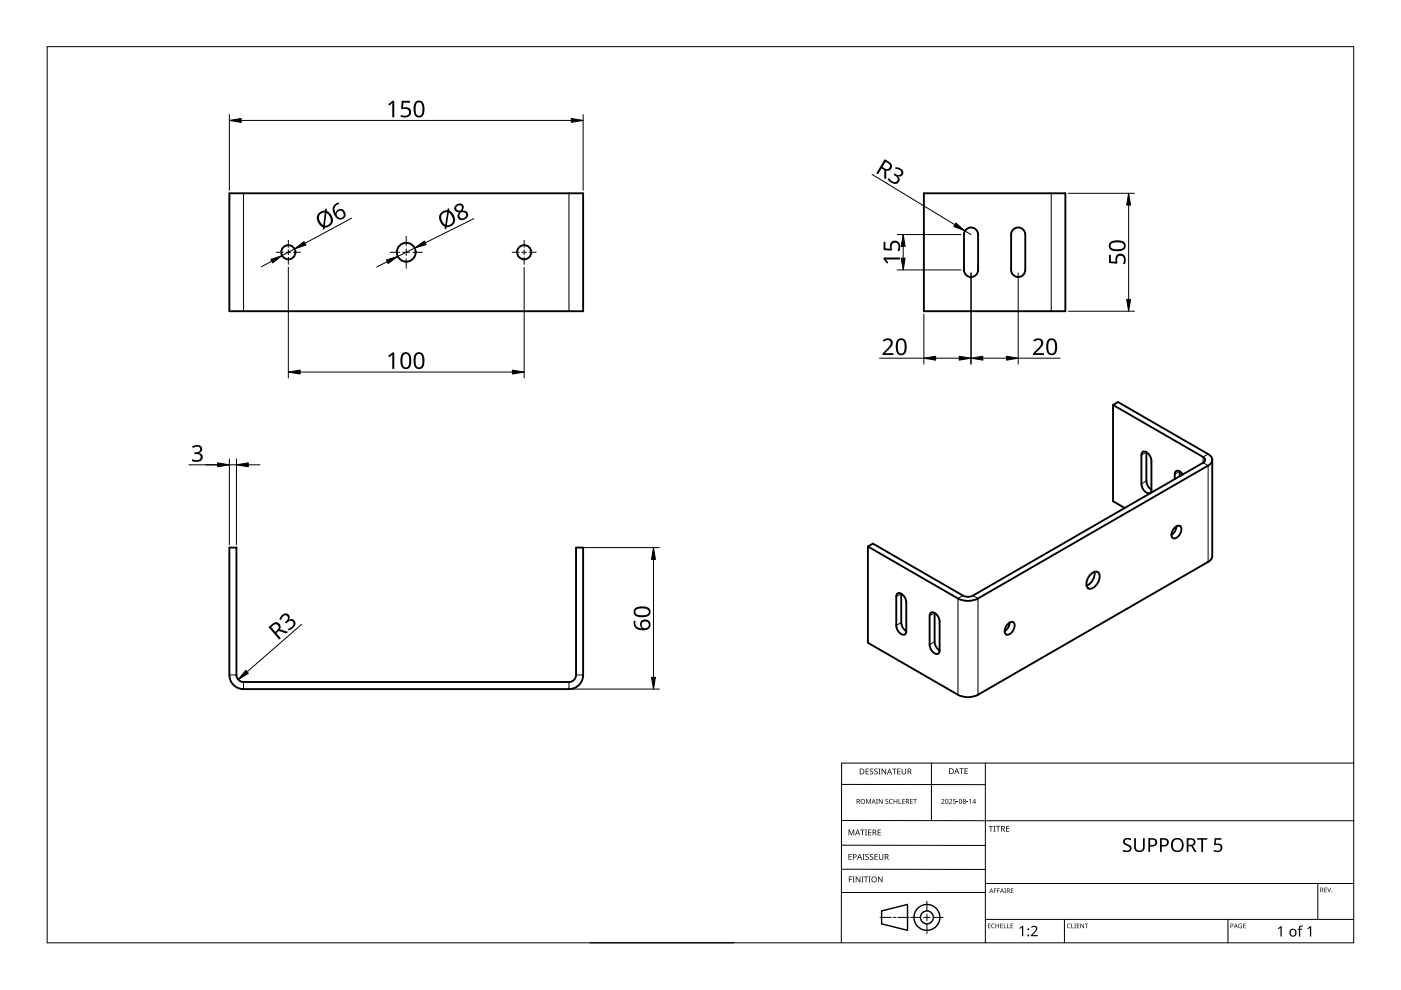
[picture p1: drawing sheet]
<svg xmlns="http://www.w3.org/2000/svg" width="297mm" height="210mm" viewBox="0 0 297 210" stroke-linecap="round" stroke-linejoin="round" font-family="sans-serif">
<g fill="none" stroke="#000" stroke-width=".4">
<path d="M48.6 41h75v25h-75zM195.9 41h30v25h-30zM204.7 48.8a1.5 1.5 0 0 1 1.6-.5 1.5 1.5 0 0 1 1.1 1.4v7.5a1.5 1.5 0 0 1-1.5 1.5 1.5 1.5 0 0 1-1.5-1.5v-7.5zM214.7 48.8a1.5 1.5 0 0 1 1.6-.5 1.5 1.5 0 0 1 1.1 1.4v7.5a1.5 1.5 0 0 1-1.5 1.5 1.5 1.5 0 0 1-1.5-1.5v-7.5zM236 85.9l19.1 11a.65 .65 0 0 1 .4 .6 .65 .65 0 0 1-.4 .6l-48.8 28.2a2.35 2.35 0 0 1-2.1 0l-19.1-11-1.1 .6M236 85.9l1-.6 19.1 11a1.29 1.29 0 0 1 .9 1.2 1.29 1.29 0 0 1-.9 1.2l-48.8 28.2a4.7 4.7 0 0 1-4.2 0l-19.1-11M236 85.9v20.4l2.5 1.4M242.1 95.9a1.1 1.1 0 0 1 1.7 .8l.3 1v6.1a.68 .68 0 0 1-.4 .8 .68 .68 0 0 1-.8-.3l-.6-.7-.3-.7v-6.4zM243.1 95.9v6.1a2.34 2.34 0 0 0 1 1.8M250.1 99.9v1.1M257 97.5v20.4a1.5 1.5 0 0 1-.9 1.2l-48.8 28.2a4.7 4.7 0 0 1-4.2 0l-19.1-11v-20.4M48.6 116.1h1.5v27a1.5 1.5 0 0 0 1.5 1.5h69a1.5 1.5 0 0 0 1.5-1.5v-27h1.5v27a3 3 0 0 1-3 3h-69a3 3 0 0 1-3-3z"/>
<path d="M248.9 112a.92 .92 0 0 1 1.5-.3 2.01 2.01 0 0 1-1.5 2.5 1.07 1.07 0 0 1-.2-1.8zM249.4 111.6a2.34 2.34 0 0 1-1 1.8M250.8 100.6a.93 .93 0 0 0-.7-.7 .93 .93 0 0 0-1 .4v1.3M190.2 126a1.1 1.1 0 0 1 1.6 .7l.3 1v6.1a.68 .68 0 0 1-.4 .8 .68 .68 0 0 1-.8-.3l-.6-.6-.3-.8v-6.4zM191.1 125.9v6.1a2.34 2.34 0 0 0 1 1.8M197.2 130a1.1 1.1 0 0 1 1.7 .7l.3 1.1v6.1a.68 .68 0 0 1-.4 .8 .68 .68 0 0 1-.8-.3l-.6-.7-.3-.8v-6.3zM198.2 130v6.1a2.34 2.34 0 0 0 1 1.8M213.6 132.4a.92 .92 0 0 1 1.4-.3 2.01 2.01 0 0 1-1.4 2.5 1.07 1.07 0 0 1-.3-1.8zM214.1 132a2.34 2.34 0 0 1-1.1 1.8M231.1 121.9a1.23 1.23 0 0 1 1.9-.3 2.68 2.68 0 0 1-1.9 3.2 .94 .94 0 0 1-.8-1.2l.4-1.2zM232.1 121.2a2.92 2.92 0 0 1-1.7 3"/>
<circle cx="61.1" cy="53.5" r="1.5"/>
<circle cx="86.1" cy="53.5" r="2"/>
<circle cx="111.1" cy="53.5" r="1.5"/>
</g>
<g fill="none" stroke="#000" stroke-width=".21">
<path d="M51.6 41v25M120.6 41v25M222.9 41v25M243.1 95.9l-1.1 .6M250.1 99.9l-1 .7M256.1 96.3l-1 .6v1.2l1 .6v20.4M243.1 102l-1.1 .6M191.1 125.9l-1.1 .6M191.1 132l-1.1 .6M198.2 130l-1.1 .6M198.2 136.1l-1.1 .6M204.2 126.3l-1.1 .6v20.4"/>
<path d="M206.3 126.3l1 .6v20.4M48.6 143.1h1.5M51.6 144.6v1.5M120.6 144.6v1.5M122.1 143.1h1.5"/>
</g>
<path d="M10 9.9h277v190h-277z" fill="none" stroke="#000" stroke-width=".21"/>
<g fill="none" stroke="#000" stroke-width=".21">
<path d="M178.4 179.2l30.5 .1M178.4 166.3l30.5 .1M178.5 174h108.6M197.5 161.8v12.2M208.9 161.8v38.1M287 161.8h-108.6v38.1M125.1 199.9h30.5M178.4 184.3h30.5M186.6 194.5h2.4M189.4 194.5h.5M190.4 194.5h2.4M193.1 194.5h2.1"/>
<path d="M195.8 194.5h1.4M196.5 191.1v2M196.5 193.8v1.4M196.5 195.9v2M197.9 194.5h2.1M208.9 189.2h-30.5M208.9 187.3h78.1M208.9 194.9h78.1M225.7 194.9v5M260.4 194.9v5M279.4 187.3v7.6"/>
</g>
<g fill="none" stroke="#000" stroke-width=".3">
<path d="M186.9 193.1l5.5-1.3v5.5l-5.5-1.4z"/>
<circle cx="196.5" cy="194.5" r="1.37"/>
<circle cx="196.5" cy="194.5" r="2.74"/>
</g>
<g fill="#000">
<path d="M179.9 175.9h.2l.4 1 .4-1h.2v1.2h-.1v-1.1l-.4 1.1h-.2l-.4-1.1 .1 1.1h-.2zM182.4 175.9h.9v.1h-.4v1.1h-.1v-1.1h-.4zM183.4 175.9h.4l-.1 .1v1l.1 .1h-.4l.1-.1v-1zM183.6 169.4h.2l.3 .8 .4-.8h.2v1h-.2v-.9l-.4 .9-.4-.9 .1 .9h-.2zM183.5 163h.7v.1h-.5v.4h.5v.1h-.5v.4h.5v.2h-.7zM184.1 175.9h.6v.1h-.5v.4h.5v.1h-.5v.5h.5v.1h-.6zM184.5 163.1l.4-.2 .2 .1v.1a.25 .25 0 0 0-.4-.1 .25 .25 0 0 0 0 .4 .4 .4 0 0 1 .5 .3 .4 .4 0 0 1-.3 .5 .4 .4 0 0 1-.5-.2h.1a.27 .27 0 0 0 .4 .1 .27 .27 0 0 0-.1-.4l-.3-.3zM185.4 163.1l.4-.2 .3 .1-.1 .1a.25 .25 0 0 0-.4-.1 .25 .25 0 0 0 0 .4 .4 .4 0 0 1 .5 .3 .4 .4 0 0 1-.3 .5 .4 .4 0 0 1-.5-.2h.1a.27 .27 0 0 0 .4 .1 .27 .27 0 0 0 0-.4l-.4-.3zM185.8 169.4h.3l-.1 .1v.8l.1 .1h-.3l.1-.1zM186.2 163h.5l-.2 .1v1l.2 .1h-.5l.2-.1v-1zM186.1 175.9h.6v.1h-.5v.4h.5v.1h-.5v.5h.5v.1h-.6zM186.3 169.4h.2l.5 .8v-.8h.1v1h-.1l-.6-.8v.8h-.1z"/>
<path d="M186.9 163h.2l.6 1v-1h.2v1.2h-.2l-.6-1v1h-.2zM187.8 169.5l.3-.1h.2v.2a.25 .25 0 0 0-.3-.1 .25 .25 0 0 0-.1 .3 .25 .25 0 0 0 .3 .1 .32 .32 0 0 1 0 .5 .32 .32 0 0 1-.5-.1 .25 .25 0 0 0 .4 .1 .25 .25 0 0 0 0-.4l-.3-.2zM188.6 169.5l.4-.1h.3l-.1 .2a.41 .41 0 0 0-.6 .3 .41 .41 0 0 0 .6 .4 .48 .48 0 0 1-.6-.1 .48 .48 0 0 1 0-.7zM189.1 163h1v.1h-.4v1.1h-.2v-1.1h-.4zM189.5 169.4h.1v.4h.5v-.4h.1v1h-.1v-.5h-.5v.5h-.1zM190.5 169.4h.2v.9h.4v.1h-.6zM190.2 163h.7v.1h-.5v.4h.5v.1h-.5v.4h.5v.2h-.7zM191.3 169.4h.5v.1h-.4v.3h.4v.1h-.4v.4h.4v.1h-.5zM191.2 163h.1v.8a.32 .32 0 0 0 .3 .3 .32 .32 0 0 0 .4-.4v-.7h.1v.7a.47 .47 0 0 1-.5 .5 .47 .47 0 0 1-.4-.5zM193 169.4h.5v.1h-.4v.3h.4v.1h-.4v.4h.4v.1h-.5zM193.6 169.4h.8v.1h-.3v.9h-.2v-.9h-.3zM199.6 169.5a.37 .37 0 0 1 .6 0 .37 .37 0 0 1-.3 .6l-.2 .2h.5v.1h-.6l.2-.4a.27 .27 0 0 0 .3-.3 .27 .27 0 0 0-.4-.1z"/>
<path d="M201.2 169.5a.37 .37 0 0 1 .6 0 .37 .37 0 0 1-.2 .6l-.2 .2h.5v.1h-.7l.3-.4a.27 .27 0 0 0 .3-.3 .27 .27 0 0 0-.5-.1zM202.1 169.4h.5v.1h-.4v.3a.34 .34 0 0 1 .5 .2 .34 .34 0 0 1-.2 .4 .34 .34 0 0 1-.5-.1 .29 .29 0 0 0 .5 0 .29 .29 0 0 0 0-.4 .29 .29 0 0 0-.4 0zM202.8 170l.4 .1zM203.4 162.9h.9v.1h-.4v1.1h-.1v-1.1h-.4zM204.9 170l.4 .1zM204.5 162.9h.7v.1h-.5v.4h.4v.1h-.4v.5h.5v.1h-.7zM205.5 169.6l.3-.2v1h-.1v-.9zM209.6 175.1h.9v.2h-.3v1h-.2v-1h-.4zM210.6 175.1h.5l-.2 .1v1l.2 .1h-.5l.2-.1v-1zM211.2 175.1h.9v.2h-.4v1h-.2v-1h-.3zM213.3 175.1h.7v.2h-.5v.3h.5v.2h-.5v.4h.5v.1h-.7zM238.2 178a1.38 1.38 0 0 1 1.6-.2l-.1 .3-.3-.1a.55 .55 0 0 0-.9 .3 .55 .55 0 0 0 .6 .7 .88 .88 0 0 1 .8 1.1 .88 .88 0 0 1-1.3 .6l-.5-.2v-.3h.2a.82 .82 0 0 0 1.2-.3l-.1-.4-.4-.2a.88 .88 0 0 1-.8-1.3z"/>
<path d="M240.5 177.7h.3v1.9a.76 .76 0 0 0 .8 .7 .76 .76 0 0 0 .7-.7v-1.9h.4v1.9a1.12 1.12 0 0 1-1.1 1.1 1.12 1.12 0 0 1-1.1-1.1zM257.5 177.7h1.5v.3h-1.2v.9a.98 .98 0 0 1 1.4 .8 .98 .98 0 0 1-1.3 1l-.6-.2v-.3a.84 .84 0 0 0 1 .2 .84 .84 0 0 0 .5-.8 .81 .81 0 0 0-1.2-.4l-.2-.1zM180 185.8h.7v.2h-.6v.4h.5v.1h-.5v.6h-.1zM179.9 181.1h.7v.1h-.5v.4h.4v.1h-.4v.5h.5v.1h-.7zM180.8 185.8h.4l-.1 .2v.9l.1 .2h-.4l.1-.2v-.9zM181.4 185.8h.2l.7 1.1v-1.1h.1v1.3h-.2l-.6-1v1h-.2zM182.6 185.8h.5l-.2 .2v.9l.2 .2h-.5l.2-.2v-.9zM182.9 181.1h.4l-.1 .1v1l.1 .1h-.4l.1-.1v-1zM183.2 185.8h.9v.2h-.4v1.1h-.2v-1.1h-.3zM183.5 181.2l.5-.1h.2v.2a.25 .25 0 0 0-.4-.1 .25 .25 0 0 0 0 .4 .4 .4 0 0 1 .4 .3 .4 .4 0 0 1-.2 .4 .4 .4 0 0 1-.5-.2 .27 .27 0 0 0 .5 .1 .27 .27 0 0 0-.1-.4l-.4-.3zM184.2 185.8h.4l-.1 .2v.9l.1 .2h-.4l.1-.2v-.9zM184.5 181.2l.4-.1h.2v.2a.25 .25 0 0 0-.4-.1 .25 .25 0 0 0 0 .4 .4 .4 0 0 1 .5 .3 .4 .4 0 0 1-.3 .4 .4 .4 0 0 1-.5-.2h.1a.27 .27 0 0 0 .4 .1 .27 .27 0 0 0-.1-.4l-.3-.3z"/>
<path d="M185.4 181.1h.7v.1h-.5v.4h.5v.1h-.5v.5h.5v.1h-.7zM186.2 185.8h.1l.7 1.1v-1.1h.1v1.3h-.2l-.6-1v1h-.1zM186.3 181.1h.2v.8a.32 .32 0 0 0 .3 .3 .32 .32 0 0 0 .3-.3v-.8h.2v.8a.47 .47 0 0 1-.5 .4 .47 .47 0 0 1-.5-.4zM209.5 195.8h.5l-.4 .1v.3h.4l-.4 .1v.4l.4 .1h-.5zM210.3 196l.3-.2 .3 .1v.1a.39 .39 0 0 0-.6 .3 .39 .39 0 0 0 .6 .4 .46 .46 0 0 1-.7-.1 .46 .46 0 0 1 .1-.6zM210.7 188.4h.6l-.4 .1v.3h.4l-.4 .1v.4h-.2zM211.4 188.4h.6l-.4 .1v.3h.4l-.4 .1v.4h-.2zM211.1 195.8h.1v.4h.5v-.4h.1v1h-.1v-.5h-.5v.5h-.1zM212.1 195.8h.5l-.4 .1v.3h.4l-.4 .1v.4l.4 .1h-.5zM212.8 195.8h.2v.9l.4 .1h-.6zM212.9 188.4h.4l-.1 .1 .1 .8h-.4l.2-.1zM213.6 195.8h.1v.9l.4 .1h-.5z"/>
<path d="M214.3 195.8h.5l-.4 .1v.3h.4l-.4 .1v.4l.4 .1h-.5zM214.3 188.4h.6l-.5 .1v.3h.4l-.4 .1v.3l.5 .1h-.6zM216.1 196.8l.6-.5h.2v2.2h-.2v-1.9l-.4 .4zM218.6 196.5a.76 .76 0 0 1 1.2 0 .76 .76 0 0 1-.3 1.2l-.6 .6h1.1v.2h-1.4v-.2l.8-.8a.52 .52 0 0 0 .2-.8 .52 .52 0 0 0-.9 0zM226.3 196l.4-.2 .3 .1-.1 .1a.39 .39 0 0 0-.6 .3 .39 .39 0 0 0 .6 .4 .46 .46 0 0 1-.6-.1 .46 .46 0 0 1 0-.6zM227.1 195.8h.2v.9l.4 .1h-.6zM227.8 195.8h.3l-.1 .1 .1 .9h-.3l.1-.1zM228.3 195.8h.5l-.4 .1v.3h.4l-.4 .1v.4l.4 .1h-.5zM229.1 195.8h.1l.5 .8v-.8h.1v1h-.1l-.5-.8v.8h-.1zM230 195.8h.7l-.3 .1v.9h-.1v-.9zM253.8 177.7h2.2v.3h-.9v2.6h-.4v-2.6h-.9zM262.7 196l.6-.1-.1 .1a.4 .4 0 0 0-.5 .3 .4 .4 0 0 0 .5 .4v-.3l-.2-.1h.3v.5a.53 .53 0 0 1-.7-.1 .53 .53 0 0 1 .1-.7z"/>
<path d="M263.6 195.8h.5l-.4 .1v.3h.4l-.4 .1v.4l.4 .1h-.5zM270.9 196.8l.6-.4h.2v2.2h-.2v-1.9l-.4 .3zM275.5 196.4l.7-.1v.2h-.4l-.1 .2v.2h.4v.2h-.4v1.5h-.3v-1.5h-.3l.3-.2zM277.2 196.8l.6-.4h.2v2.2h-.3v-1.9l-.4 .3zM280.8 188.2h.5l-.4 .1v.3h.4l-.4 .1v.4l.4 .1h-.5zM281.4 188.2h.1l.3 .8 .3-.8h.1l-.3 1h-.1z"/>
<path d="M181.6 169.4h.3a.29 .29 0 0 1 .4 .2 .29 .29 0 0 1-.2 .4l.3 .4h-.2l-.2-.4h-.2v.4h-.2zM181.8 169.5v.4h.1a.2 .2 0 0 0 .2-.2 .2 .2 0 0 0-.2-.2z"/>
<path d="M181.8 175.9h.1l.5 1.2h-.2l-.1-.4h-.5l-.2 .4h-.1zM181.8 176l-.2 .6h.4z"/>
<path d="M182.3 163h.4a.61 .61 0 0 1 .6 .6 .61 .61 0 0 1-.7 .6h-.3zM182.4 163.1v.9h.2a.48 .48 0 0 0 .5-.4 .48 .48 0 0 0-.5-.5z"/>
<path d="M182.4 169.9a.51 .51 0 0 1 1 0 .51 .51 0 0 1-1 0zM182.6 169.9a.4 .4 0 0 0 .8 0 .4 .4 0 0 0-.8 0z"/>
<path d="M185 175.9h.3a.35 .35 0 0 1 .5 .2 .35 .35 0 0 1-.3 .5l.4 .5h-.2l-.3-.5h-.2v.5h-.2zM185.2 176v.5h.1a.23 .23 0 0 0 .3-.3 .23 .23 0 0 0-.3-.2z"/>
<path d="M185.2 169.4l.5 1-.3-.3h-.4l-.2 .3zM185.2 169.5l-.1 .5h.3z"/>
<path d="M188.5 163h.2l.4 1.2h-.1l-.2-.4h-.5l-.1 .4h-.2zM188.6 163.1l-.2 .6h.4z"/>
<path d="M192.1 169.4h.3a.29 .29 0 0 1 .3 .2 .29 .29 0 0 1-.2 .4l.3 .4h-.1l-.3-.4h-.2v.4h-.1zM192.2 169.5v.4h.2a.2 .2 0 0 0 .2-.2 .2 .2 0 0 0-.3-.2z"/>
<path d="M192.4 163h.4a.35 .35 0 0 1 .4 .2 .35 .35 0 0 1-.2 .4l.3 .6h-.2l-.3-.5h-.2v.5h-.2zM192.6 163.1v.4h.2a.23 .23 0 0 0 .3-.2 .23 .23 0 0 0-.3-.2z"/>
<path d="M200.5 169.5l.3-.1 .2 .2v.5l-.2 .3h-.2l-.2-.2zM200.6 169.6l-.1 .1a.37 .37 0 0 0 0 .4 .37 .37 0 0 0 .4 .2 .4 .4 0 0 0 .1-.5 .4 .4 0 0 0-.4-.2z"/>
<path d="M201.2 162.9h.4a.61 .61 0 0 1 .6 .6 .61 .61 0 0 1-.6 .6h-.4zM201.4 163v1h.1a.48 .48 0 0 0 .5-.5 .48 .48 0 0 0-.4-.5z"/>
<path d="M202.8 162.9h.1l.5 1.2h-.2l-.1-.4h-.5l-.1 .4h-.2zM202.8 163l-.1 .6h.3z"/>
<path d="M203.4 169.5l.4-.1 .1 .2 .1 .5-.2 .3h-.3l-.2-.2zM203.5 169.6v.1a.37 .37 0 0 0-.1 .4 .37 .37 0 0 0 .4 .2 .4 .4 0 0 0 .1-.5 .4 .4 0 0 0-.4-.2z"/>
<path d="M204.2 169.5a.29 .29 0 0 1 .5-.1 .29 .29 0 0 1-.1 .5 .29 .29 0 0 1 .1 .4 .29 .29 0 0 1-.5 0 .29 .29 0 0 1 .1-.4zM204.2 170.2a.2 .2 0 0 0 .4 0 .2 .2 0 0 0-.4 0zM204.3 169.7a.17 .17 0 0 0 .3 0 .17 .17 0 0 0-.3 0z"/>
<path d="M206.7 169.4h.1v.7h.1l-.1 .3h-.1v-.2h-.5zM206.7 169.5l-.4 .6h.4z"/>
<path d="M212.3 175.1h.3a.35 .35 0 0 1 .4 .3 .35 .35 0 0 1-.2 .4l.3 .5h-.2l-.3-.5h-.2v.5h-.1zM212.4 175.2v.5h.2a.23 .23 0 0 0 .3-.2 .23 .23 0 0 0-.3-.3z"/>
<path d="M243.5 177.7h.7a.92 .92 0 0 1 1.1 .9 .92 .92 0 0 1-1.1 .9h-.4v1.1h-.3zM243.8 178v1.2a.73 .73 0 0 0 .9-.1 .73 .73 0 0 0 .2-.8l-.4-.2z"/>
<path d="M245.9 177.7h.8a.92 .92 0 0 1 1.1 .9 .92 .92 0 0 1-1.2 .9h-.3v1.1h-.4zM246.3 178v1.2a.73 .73 0 0 0 .8-.1 .73 .73 0 0 0 .3-.8l-.4-.2z"/>
<path d="M248.6 178.1a1.44 1.44 0 0 1 1.9-.2 1.44 1.44 0 0 1 .4 1.9 1.39 1.39 0 0 1-1.9 .8 1.39 1.39 0 0 1-.7-1.9zM249 178.2a1.23 1.23 0 0 0 .5 2.1 1.23 1.23 0 0 0 1.1-.9 1.23 1.23 0 0 0-.6-1.3l-.6-.1z"/>
<path d="M251.6 177.7h.8a.84 .84 0 0 1 1 .6 .84 .84 0 0 1-.5 1l.8 1.3h-.4l-.7-1.2h-.6v1.2h-.4zM252 178v1.1h.4a.56 .56 0 0 0 .7-.5 .56 .56 0 0 0-.7-.6z"/>
<path d="M180.8 181.1h.4a.41 .41 0 0 1 .4 .5 .41 .41 0 0 1-.6 .2v.5h-.2zM181 181.2v.5a.29 .29 0 0 0 .5-.3 .29 .29 0 0 0-.5-.2z"/>
<path d="M182.2 181.1h.1l.5 1.2h-.2l-.1-.4h-.5l-.1 .4h-.2zM182.3 181.2l-.2 .6h.3z"/>
<path d="M184.7 186.5a.61 .61 0 0 1 1.2 0 .61 .61 0 0 1-1.2 0zM184.9 186.5a.45 .45 0 0 0 .9 0 .45 .45 0 0 0-.9 0z"/>
<path d="M187.6 181.1h.3a.35 .35 0 0 1 .5 .2 .35 .35 0 0 1-.3 .4l.4 .6h-.2l-.3-.5h-.3v.5h-.1zM187.7 181.2v.5h.2a.23 .23 0 0 0 .3-.3 .23 .23 0 0 0-.3-.2z"/>
<path d="M210.1 188.4l.5 .9-.2-.3h-.4l-.3 .3zM210.2 188.5l-.2 .4h.3z"/>
<path d="M212.4 188.4l.5 .9-.3-.3h-.3l-.3 .3zM212.4 188.5l-.1 .4h.3z"/>
<path d="M213.5 188.4h.2a.28 .28 0 0 1 .4 .2 .28 .28 0 0 1-.2 .3l.3 .4-.4-.4h-.2v.4h-.1zM213.6 188.5v.3h.1a.19 .19 0 0 0 .3-.2 .19 .19 0 0 0-.3-.1z"/>
<path d="M260.9 195.8h.2a.32 .32 0 0 1 .4 .4 .32 .32 0 0 1-.5 .2v.4h-.1zM261 195.9v.4a.24 .24 0 0 0 .4-.2 .24 .24 0 0 0-.4-.2z"/>
<path d="M262 195.8l.4 1-.2-.3h-.4l-.2 .3zM262 196l-.1 .4h.3z"/>
<path d="M273.6 197.1a.82 .82 0 0 1 1.2 .1 .82 .82 0 0 1-.2 1.2 .82 .82 0 0 1-1.2-.4zM273.8 197.2a.6 .6 0 0 0-.1 .8 .6 .6 0 0 0 .8 .2l.1-.3a.53 .53 0 0 0-.1-.6 .53 .53 0 0 0-.7-.1z"/>
<path d="M279.9 188.2h.3a.28 .28 0 0 1 .3 .2 .28 .28 0 0 1-.1 .3l.2 .5-.3-.4h-.2v.4h-.2zM280.1 188.3v.4h.1a.19 .19 0 0 0 .2-.2 .19 .19 0 0 0-.2-.2z"/>
<circle cx="218" cy="198.3" r=".2"/>
<circle cx="218" cy="197" r=".2"/>
<circle cx="282.4" cy="189.1" r=".09"/>
</g>
<g fill="none" stroke="#000" stroke-width=".21">
<path d="M58.6 53.5h1.5M60.6 53.5h1.1M61.1 50.9v1.5M61.1 53v1M61.1 54.5v1.5M62.2 53.5h1.5M82.7 53.5h2M85.4 53.5h1.4M86.1 50.1v2M86.1 52.8v1.4M86.1 54.9v2M87.5 53.5h2"/>
<path d="M108.6 53.5h1.5M110.6 53.5h1.1M111.1 50.9v1.5M111.1 53v1M111.1 54.5v1.5M112.2 53.5h1.5"/>
</g>
<g fill="none" stroke="#000" stroke-width=".21">
<path d="M48.6 24.3v16.1M51.1 25.5h70M123.6 24.3v16.1M184.9 37l17.6 10.7M57.6 55.4l-2.2 1.2M61.1 56.7v23.4M62.5 52.8l-2.7 1.4M74.6 46.3l-9.9 5.3M82.1 55.5l-2.2 1.1M87.9 52.6l-3.6 1.8M100.5 46.4l-10.3 5.1M111.1 56.7v23.4"/>
<path d="M190.2 49.7h13.6M190.2 57.2h13.6M191.5 52.2v2.5M204.6 49l1.3 .7M205.9 57.9v19.3M215.9 57.9v19.3M226.5 41h14M239.3 43.5v20M63.6 78.9h45M186.5 75.9h9.4M195.9 66.6v10.6M198.4 75.9h5"/>
<path d="M208.4 75.9h5M215.9 75.9h8.9M226.5 66h14M40 98.6h10.1M48.6 97.3v18.2M50.1 97.3v18.2M52.6 98.6h2.5M122.8 116.1h17M138.6 118.6v25M63.9 132.4l-13.4 11.7M121.3 146.1h18.5"/>
</g>
<g fill="#000" stroke="#000" stroke-width=".21">
<path d="M48.6 25.5l2.5-.4v.9zM121.1 25.1l2.5 .4-2.5 .5zM57.4 55l2.4-.8-2 1.5zM62.5 52.8l2-1.6 .4 .8zM81.9 55.1l2.4-.7-2 1.5zM87.9 52.6l2.1-1.5 .3 .8zM191.5 49.7l.4 2.5h-.8zM191.1 54.7h.8l-.4 2.5zM202.7 47.3l1.9 1.7-2.4-1zM239.3 41l.4 2.5h-.8zM61.1 78.9l2.5-.4v.8zM108.6 78.5l2.5 .4-2.5 .4z"/>
<path d="M195.9 75.9l2.5-.4v.9zM203.4 75.5l2.5 .4-2.5 .5zM205.9 75.9l2.5-.4v.9zM213.4 75.5l2.5 .4-2.5 .5zM238.9 63.5h.8l-.4 2.5zM46.1 98.1l2.5 .5-2.5 .4zM50.1 98.6l2.5-.5v.9zM138.6 116.1l.4 2.5h-.9zM52.1 142.1l.6 .7-2.2 1.3zM138.1 143.6h.9l-.4 2.5z"/>
</g>
<g fill="#000">
<path d="M82.3 22.1l.9-.7h.4v3.5h-.4v-3.1l-.7 .6zM85.2 21.4h1.7v.4h-1.4v1a1.17 1.17 0 0 1 1.7 .9 1.17 1.17 0 0 1-1.6 1.2l-.6-.2v-.4a1.03 1.03 0 0 0 1.7-.5 .93 .93 0 0 0-1.4-.6l-.3-.2zM189.8 35.5a1.25 1.25 0 0 1 1.3 .3 1.25 1.25 0 0 1 .3 1.2 .85 .85 0 0 1-1 .4 .93 .93 0 0 1 .1 1.3 .93 .93 0 0 1-1.3 .2l-1-.8 .2-.4a1.24 1.24 0 0 0 1.8 .7 .71 .71 0 0 0-.5-1.2l-.2-.1 .1-.3a.81 .81 0 0 0 .8 .4 .81 .81 0 0 0 .7-.6 1.02 1.02 0 0 0-1.2-.8zM187.3 51.3h.4v1.4h1a1.17 1.17 0 0 1 1-1.7 1.17 1.17 0 0 1 1.2 1.6l-.2 .6h-.4a1.03 1.03 0 0 0 .3-1 1.03 1.03 0 0 0-.9-.7 .93 .93 0 0 0-.6 1.4l-.1 .2-1.7-.1zM187.3 54.6h3.5v.4h-3l.6 .7-.3 .2-.8-.9zM235.1 54h.4v1.4l1 .1a1.17 1.17 0 0 1 1-1.7 1.17 1.17 0 0 1 1.2 1.6l-.2 .6h-.4a1.03 1.03 0 0 0-.5-1.8 .93 .93 0 0 0-.7 1.5l-.1 .2-1.7-.1zM82.3 75.5l.9-.8h.4v3.5h-.4v-3l-.7 .5zM187.2 72.1a1.16 1.16 0 0 1 1.3-.4 1.16 1.16 0 0 1 .8 1.2l-.3 .6-1.3 1.4h1.7v.4h-2.3v-.4l1.1-1.1a.98 .98 0 0 0 .3-1.7h-.5l-.6 .3zM219.1 72.1a1.16 1.16 0 0 1 1.3-.4 1.16 1.16 0 0 1 .8 1.2l-.3 .6-1.3 1.4h1.7v.4h-2.3v-.4l1.1-1.1a.98 .98 0 0 0 .3-1.7h-.5l-.6 .3zM40.7 94.7a1.25 1.25 0 0 1 1.2-.4 1.25 1.25 0 0 1 1 .9 .85 .85 0 0 1-.7 .9 .93 .93 0 0 1 .8 1 .93 .93 0 0 1-1 .8l-1.3-.2v-.4a1.24 1.24 0 0 0 1.8-.3 .71 .71 0 0 0-.9-.7h-.4v-.4a.81 .81 0 0 0 .9-.1 .81 .81 0 0 0 .3-.8 1.02 1.02 0 0 0-1.5 0zM59.8 130.4a.88 .88 0 0 1 1.3-.2 .88 .88 0 0 1 .1 1.2 .93 .93 0 0 1 1.3 .3 .93 .93 0 0 1-.2 1.3l-1.1 .7-.2-.3a1.24 1.24 0 0 0 1.1-1.5 .71 .71 0 0 0-1.2 .1l-.3 .2-.2-.3a.81 .81 0 0 0 .6-.6 .81 .81 0 0 0-.3-.8 1.02 1.02 0 0 0-1.1 1l-.4-.1z"/>
<path d="M88.1 21.6a1.16 1.16 0 0 1 1.3-.1 1.16 1.16 0 0 1 .6 1.2 1.69 1.69 0 0 1-1 2.2 1.27 1.27 0 0 1-1.3-1.6l.1-1.1zM88.4 21.9a2.16 2.16 0 0 0 .3 2.6 .82 .82 0 0 0 .9-1 1.35 1.35 0 0 0-.8-1.8z"/>
<path d="M187.6 33.7l.8 .5a1 1 0 0 1 .7 1.3 1 1 0 0 1-1.2 .7v1.8l-.4-.2v-1.7l-.6-.4-.7 1.3-.4-.3zM187.8 34.3l-.7 1.1 .4 .3a.67 .67 0 0 0 1.1-.2 .67 .67 0 0 0-.4-.9z"/>
<path d="M67.6 45.2l.7-.4 .6-.2 .1-.3h.3v.4a1.81 1.81 0 0 1 1.3 1.9 1.81 1.81 0 0 1-1.6 1.7h-.2v.4l-.4-.1 .1-.4a2 2 0 0 1-.9-3zM69.2 45.2l-.3 2.6a1.23 1.23 0 0 0 1.2-.7 1.23 1.23 0 0 0-.4-1.5zM67.9 45.4a1.51 1.51 0 0 0 .6 2.3l.4-2.6h-.5z"/>
<path d="M70.9 43.4l.9-.5 .1 .3a1.18 1.18 0 0 0-.7 2 1.08 1.08 0 0 1 1.4-.9 1.08 1.08 0 0 1 .7 1.5 1.22 1.22 0 0 1-1.3 .8 1.22 1.22 0 0 1-1.1-1l-.4-1a1.33 1.33 0 0 1 .4-1.2zM71.4 45.5a.76 .76 0 0 0 1.5 0 .76 .76 0 0 0-1.5 0z"/>
<path d="M93.4 45.2a1.92 1.92 0 0 1 1.5-.6v-.4h.4l-.1 .4a1.81 1.81 0 0 1 1.3 1.9 1.81 1.81 0 0 1-1.6 1.7h-.2l-.1 .4-.3-.1v-.4a2.05 2.05 0 0 1-.9-2.9zM95.2 45.1l-.5 2.7a1.23 1.23 0 0 0 1.3-.8 1.23 1.23 0 0 0-.3-1.4zM93.8 45.3a1.51 1.51 0 0 0 .6 2.3l.4-2.6h-.5z"/>
<path d="M96.6 43.5a.93 .93 0 0 1 1.1-.4 .93 .93 0 0 1 .6 1l-.3 .5a1 1 0 0 1 1.3 .9 1 1 0 0 1-1 1.1 .94 .94 0 0 1-1.2-.4 .94 .94 0 0 1 .2-1.2h-.2a.84 .84 0 0 1-.7-.5 .84 .84 0 0 1 .2-1zM97.4 45.7a.7 .7 0 0 0 1.4 0 .7 .7 0 0 0-1.4 0zM96.8 44.1a.58 .58 0 0 0 1.1 0 .58 .58 0 0 0-1.1 0z"/>
<path d="M235.3 51.4a2.6 2.6 0 0 1 3.3 .2 1.22 1.22 0 0 1-.2 1.3 1.22 1.22 0 0 1-1.3 .4 1.53 1.53 0 0 1-2-1zM235.6 51.7a.75 .75 0 0 0 0 .9 .75 .75 0 0 0 .9 .2h1a.69 .69 0 0 0 .8-.7 .69 .69 0 0 0-.8-.7h-1.3z"/>
<path d="M85.3 74.9a1.16 1.16 0 0 1 1.4-.1 1.16 1.16 0 0 1 .5 1.3 1.69 1.69 0 0 1-1 2.2 1.27 1.27 0 0 1-1.3-1.6l.1-1zM85.6 75.2a2.16 2.16 0 0 0 .3 2.7 .82 .82 0 0 0 .9-1.1 1.35 1.35 0 0 0-.8-1.8z"/>
<path d="M88.1 74.9a1.16 1.16 0 0 1 1.3-.1 1.16 1.16 0 0 1 .6 1.3 1.69 1.69 0 0 1-1 2.2 1.27 1.27 0 0 1-1.3-1.6l.1-1zM88.4 75.2a2.16 2.16 0 0 0 .3 2.7 .82 .82 0 0 0 .9-1.1 1.35 1.35 0 0 0-.8-1.8z"/>
<path d="M190.4 72a1.16 1.16 0 0 1 1.3-.1 1.16 1.16 0 0 1 .5 1.2 1.69 1.69 0 0 1-1 2.2 1.27 1.27 0 0 1-1.3-1.6l.1-1.1zM190.6 72.3a2.16 2.16 0 0 0 .3 2.6 .82 .82 0 0 0 .9-1 1.35 1.35 0 0 0-.7-1.8z"/>
<path d="M222.3 72a1.16 1.16 0 0 1 1.3-.1 1.16 1.16 0 0 1 .5 1.2 1.69 1.69 0 0 1-1 2.2 1.27 1.27 0 0 1-1.3-1.6l.1-1.1zM222.5 72.3a2.16 2.16 0 0 0 .3 2.6 .82 .82 0 0 0 .9-1 1.35 1.35 0 0 0-.7-1.8z"/>
<path d="M56.9 133l.7-.7a1 1 0 0 1 1.4-.2 1 1 0 0 1 .3 1.3l1.8 .6-.4 .3-1.6-.5-.5 .4 .9 1.1-.3 .3zM57.5 133l.9 1 .3-.4a.67 .67 0 0 0 .2-1 .67 .67 0 0 0-1 .1z"/>
<path d="M134.6 129a2.6 2.6 0 0 1 3.2 .2 1.22 1.22 0 0 1-.2 1.3 1.22 1.22 0 0 1-1.3 .4 1.53 1.53 0 0 1-2-1zM134.9 129.3a.75 .75 0 0 0 0 .9 .75 .75 0 0 0 .9 .2h1a.69 .69 0 0 0 .8-.7 .69 .69 0 0 0-.8-.7h-1.3z"/>
<path d="M134.4 131.6h.4a1.18 1.18 0 0 0 1.3 1.6 1.08 1.08 0 0 1-.1-1.6 1.08 1.08 0 0 1 1.6 0 1.22 1.22 0 0 1 .1 1.5 1.22 1.22 0 0 1-1.3 .5 1.63 1.63 0 0 1-2-2zM136 132.5a.8 .8 0 0 0 1.6 0 .8 .8 0 0 0-1.6 0z"/>
</g>
</svg>
